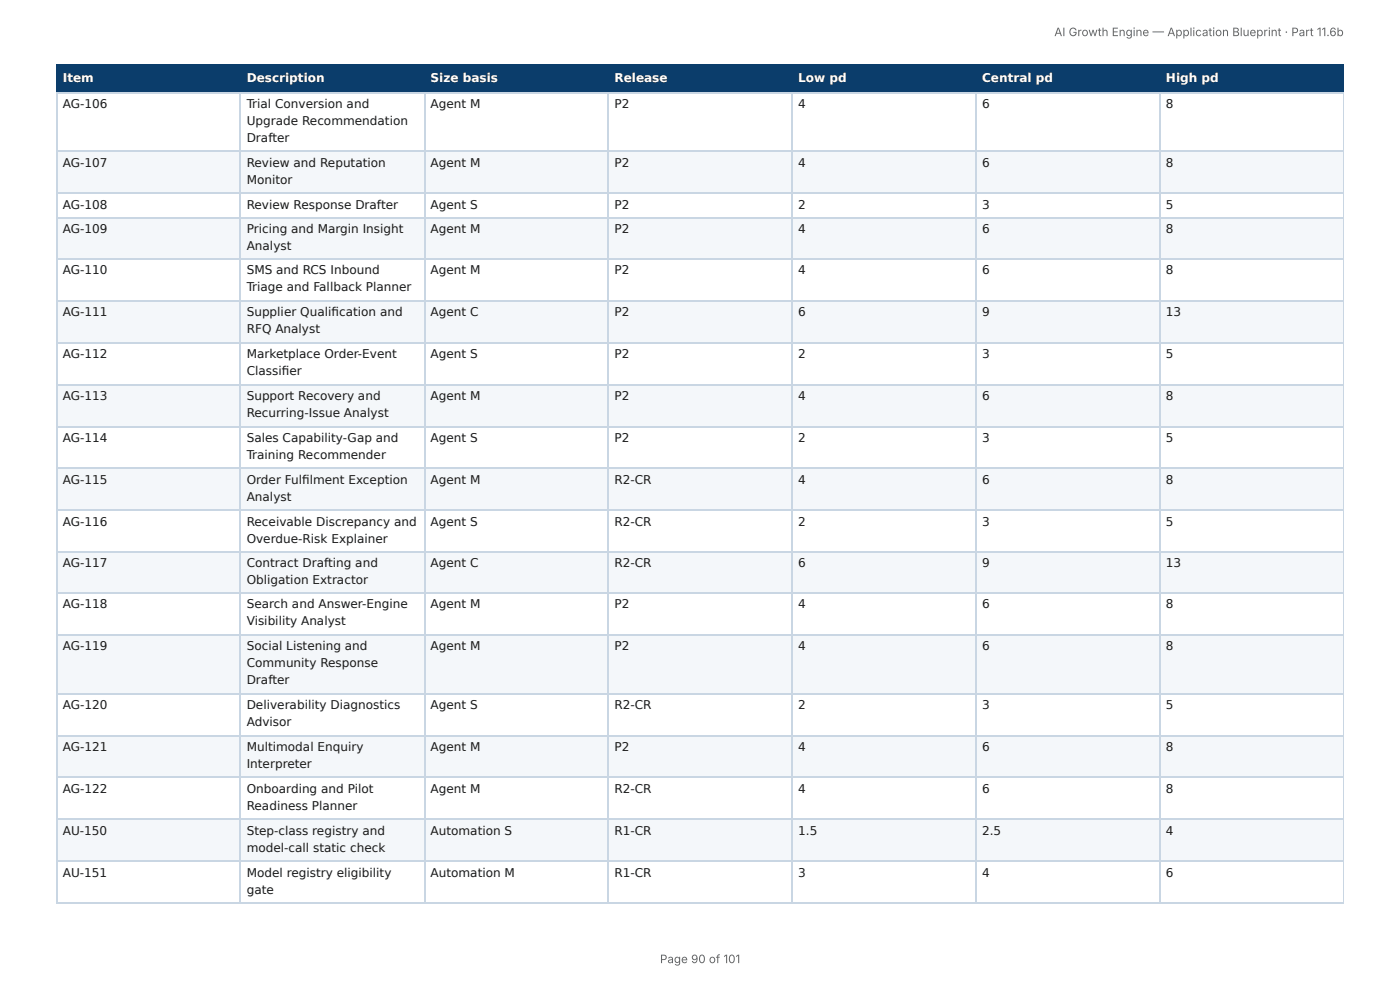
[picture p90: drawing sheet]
<svg xmlns="http://www.w3.org/2000/svg" width="297mm" height="210mm" viewBox="0 0 297 210" stroke-linecap="round" stroke-linejoin="round" font-family="sans-serif">
<defs><g id="words">
<g font-size="2.6" fill="#fff">
<text x="13.3" y="17.4">Item</text>
<text x="52.4" y="17.4">Description</text>
<text x="91.4" y="17.4">Size basis</text>
<text x="130.5" y="17.4">Release</text>
<text x="169.5" y="17.4">Low pd</text>
<text x="208.6" y="17.4">Central pd</text>
<text x="247.6" y="17.4">High pd</text>
</g>
<g font-size="2.6" fill="#1a1a1a">
<text x="13.3" y="22.9">AG-106</text>
<text x="52.4" y="22.9">Trial Conversion and</text>
<text x="91.4" y="22.9">Agent M</text>
<text x="130.5" y="22.9">P2</text>
<text x="169.5" y="22.9">4</text>
<text x="208.6" y="22.9">6</text>
<text x="247.6" y="22.9">8</text>
<text x="52.4" y="26.5">Upgrade Recommendation</text>
<text x="13.3" y="35.4">AG-107</text>
<text x="52.4" y="30.1">Drafter</text>
<text x="52.4" y="35.4">Review and Reputation</text>
<text x="91.4" y="35.4">Agent M</text>
<text x="130.5" y="35.4">P2</text>
<text x="169.5" y="35.4">4</text>
<text x="208.6" y="35.4">6</text>
<text x="247.6" y="35.4">8</text>
<text x="52.4" y="39">Monitor</text>
<text x="13.3" y="44.3">AG-108</text>
<text x="52.4" y="44.3">Review Response Drafter</text>
<text x="91.4" y="44.3">Agent S</text>
<text x="130.5" y="44.3">P2</text>
<text x="169.5" y="44.3">2</text>
<text x="208.6" y="44.3">3</text>
<text x="247.6" y="44.3">5</text>
<text x="13.3" y="49.6">AG-109</text>
<text x="52.4" y="49.6">Pricing and Margin Insight</text>
<text x="52.4" y="53.2">Analyst</text>
<text x="91.4" y="49.6">Agent M</text>
<text x="130.5" y="49.6">P2</text>
<text x="169.5" y="49.6">4</text>
<text x="208.6" y="49.6">6</text>
<text x="247.6" y="49.6">8</text>
<text x="13.3" y="58.2">AG-110</text>
<text x="52.4" y="58.2">SMS and RCS Inbound</text>
<text x="91.4" y="58.2">Agent M</text>
<text x="130.5" y="58.2">P2</text>
<text x="169.5" y="58.2">4</text>
<text x="208.6" y="58.2">6</text>
<text x="247.6" y="58.2">8</text>
<text x="52.4" y="61.8">Triage and Fallback Planner</text>
<text x="13.3" y="67.1">AG-111</text>
<text x="52.4" y="67.1">Supplier Qualifi cation and</text>
<text x="52.4" y="70.7">RFQ Analyst</text>
<text x="91.4" y="67.1">Agent C</text>
<text x="130.5" y="67.1">P2</text>
<text x="169.5" y="67.1">6</text>
<text x="208.6" y="67.1">9</text>
<text x="247.6" y="67.1">13</text>
<text x="13.3" y="76">AG-112</text>
<text x="52.4" y="76">Marketplace Order-Event</text>
<text x="91.4" y="76">Agent S</text>
<text x="130.5" y="76">P2</text>
<text x="169.5" y="76">2</text>
<text x="208.6" y="76">3</text>
<text x="247.6" y="76">5</text>
<text x="52.4" y="79.6">Classifi er</text>
<text x="13.3" y="84.9">AG-113</text>
<text x="52.4" y="84.9">Support Recovery and</text>
<text x="52.4" y="88.5">Recurring-Issue Analyst</text>
<text x="91.4" y="84.9">Agent M</text>
<text x="130.5" y="84.9">P2</text>
<text x="169.5" y="84.9">4</text>
<text x="208.6" y="84.9">6</text>
<text x="247.6" y="84.9">8</text>
<text x="13.3" y="93.8">AG-114</text>
<text x="52.4" y="93.8">Sales Capability-Gap and</text>
<text x="91.4" y="93.8">Agent S</text>
<text x="130.5" y="93.8">P2</text>
<text x="169.5" y="93.8">2</text>
<text x="208.6" y="93.8">3</text>
<text x="247.6" y="93.8">5</text>
<text x="52.4" y="97.4">Training Recommender</text>
<text x="13.3" y="102.7">AG-115</text>
<text x="52.4" y="102.7">Order Fulfi lment Exception</text>
<text x="52.4" y="106.3">Analyst</text>
<text x="91.4" y="102.7">Agent M</text>
<text x="130.5" y="102.7">R2-CR</text>
<text x="169.5" y="102.7">4</text>
<text x="208.6" y="102.7">6</text>
<text x="247.6" y="102.7">8</text>
<text x="13.3" y="111.6">AG-116</text>
<text x="52.4" y="111.6">Receivable Discrepancy and</text>
<text x="91.4" y="111.6">Agent S</text>
<text x="130.5" y="111.6">R2-CR</text>
<text x="169.5" y="111.6">2</text>
<text x="208.6" y="111.6">3</text>
<text x="247.6" y="111.6">5</text>
<text x="52.4" y="115.2">Overdue-Risk Explainer</text>
<text x="13.3" y="120.5">AG-117</text>
<text x="52.4" y="120.5">Contract Drafting and</text>
<text x="52.4" y="124.1">Obligation Extractor</text>
<text x="91.4" y="120.5">Agent C</text>
<text x="130.5" y="120.5">R2-CR</text>
<text x="169.5" y="120.5">6</text>
<text x="208.6" y="120.5">9</text>
<text x="247.6" y="120.5">13</text>
<text x="13.3" y="129.2">AG-118</text>
<text x="52.4" y="129.2">Search and Answer-Engine</text>
<text x="91.4" y="129.2">Agent M</text>
<text x="130.5" y="129.2">P2</text>
<text x="169.5" y="129.2">4</text>
<text x="208.6" y="129.2">6</text>
<text x="247.6" y="129.2">8</text>
<text x="52.4" y="132.8">Visibility Analyst</text>
<text x="13.3" y="138.1">AG-119</text>
<text x="52.4" y="138.1">Social Listening and</text>
<text x="52.4" y="141.7">Community Response</text>
<text x="91.4" y="138.1">Agent M</text>
<text x="130.5" y="138.1">P2</text>
<text x="169.5" y="138.1">4</text>
<text x="208.6" y="138.1">6</text>
<text x="247.6" y="138.1">8</text>
<text x="52.4" y="145.3">Drafter</text>
<text x="13.3" y="150.6">AG-120</text>
<text x="52.4" y="150.6">Deliverability Diagnostics</text>
<text x="52.4" y="154.2">Advisor</text>
<text x="91.4" y="150.6">Agent S</text>
<text x="130.5" y="150.6">R2-CR</text>
<text x="169.5" y="150.6">2</text>
<text x="208.6" y="150.6">3</text>
<text x="247.6" y="150.6">5</text>
<text x="13.3" y="159.4">AG-121</text>
<text x="52.4" y="159.4">Multimodal Enquiry</text>
<text x="91.4" y="159.4">Agent M</text>
<text x="130.5" y="159.4">P2</text>
<text x="169.5" y="159.4">4</text>
<text x="208.6" y="159.4">6</text>
<text x="247.6" y="159.4">8</text>
<text x="52.4" y="163.1">Interpreter</text>
<text x="13.3" y="168.3">AG-122</text>
<text x="52.4" y="168.3">Onboarding and Pilot</text>
<text x="52.4" y="172">Readiness Planner</text>
<text x="91.4" y="168.3">Agent M</text>
<text x="130.5" y="168.3">R2-CR</text>
<text x="169.5" y="168.3">4</text>
<text x="208.6" y="168.3">6</text>
<text x="247.6" y="168.3">8</text>
<text x="13.3" y="177.2">AU-150</text>
<text x="52.4" y="177.2">Step-class registry and</text>
<text x="91.4" y="177.2">Automation S</text>
<text x="130.5" y="177.2">R1-CR</text>
<text x="169.5" y="177.2">1.5</text>
<text x="208.6" y="177.2">2.5</text>
<text x="247.6" y="177.2">4</text>
<text x="52.4" y="180.8">model-call static check</text>
<text x="13.3" y="186.1">AU-151</text>
<text x="52.4" y="186.1">Model registry eligibility</text>
<text x="52.4" y="189.7">gate</text>
<text x="91.4" y="186.1">Automation M</text>
<text x="130.5" y="186.1">R1-CR</text>
<text x="169.5" y="186.1">3</text>
<text x="208.6" y="186.1">4</text>
<text x="247.6" y="186.1">6</text>
</g>
<g font-size="2.5" fill="#666">
<text x="223.9" y="7.7">AI Growth Engine — Application Blueprint · Part 11.6b</text>
<text x="140.2" y="204.5">Page 90 of 101</text>
</g>
</g></defs>
<g fill="#0b3d6b">
<path d="M12.1 14h39v5.5h-39z"/>
<path d="M51.1 14h38.9v5.5h-38.9z"/>
<path d="M90 14h39.2v5.5h-39.2z"/>
<path d="M129.2 14h39v5.5h-39z"/>
<path d="M168.2 14h39.2v5.5h-39.2z"/>
<path d="M207.4 14h38.9v5.5h-38.9z"/>
<path d="M246.3 14h39.1v5.5h-39.1z"/>
</g>
<g fill="#f4f7fa">
<path d="M12.1 32h39v8.9h-39z"/>
<path d="M51.1 32h38.9v8.9h-38.9z"/>
<path d="M90 32h39.2v8.9h-39.2z"/>
<path d="M129.2 32h39v8.9h-39z"/>
<path d="M168.2 32h39.2v8.9h-39.2z"/>
<path d="M207.4 32h38.9v8.9h-38.9z"/>
<path d="M246.3 32h39.1v8.9h-39.1z"/>
<path d="M12.1 46.2h39v8.9h-39z"/>
<path d="M51.1 46.2h38.9v8.9h-38.9z"/>
<path d="M90 46.2h39.2v8.9h-39.2z"/>
<path d="M129.2 46.2h39v8.9h-39z"/>
<path d="M168.2 46.2h39.2v8.9h-39.2z"/>
<path d="M207.4 46.2h38.9v8.9h-38.9z"/>
<path d="M246.3 46.2h39.1v8.9h-39.1z"/>
<path d="M12.1 64h39v8.9h-39z"/>
<path d="M51.1 64h38.9v8.9h-38.9z"/>
<path d="M90 64h39.2v8.9h-39.2z"/>
<path d="M129.2 64h39v8.9h-39z"/>
<path d="M168.2 64h39.2v8.9h-39.2z"/>
<path d="M207.4 64h38.9v8.9h-38.9z"/>
<path d="M246.3 64h39.1v8.9h-39.1z"/>
<path d="M12.1 81.8h39v8.7h-39z"/>
<path d="M51.1 81.8h38.9v8.7h-38.9z"/>
<path d="M90 81.8h39.2v8.7h-39.2z"/>
<path d="M129.2 81.8h39v8.7h-39z"/>
<path d="M168.2 81.8h39.2v8.7h-39.2z"/>
<path d="M207.4 81.8h38.9v8.7h-38.9z"/>
<path d="M246.3 81.8h39.1v8.7h-39.1z"/>
<path d="M12.1 99.3h39v8.9h-39z"/>
<path d="M51.1 99.3h38.9v8.9h-38.9z"/>
<path d="M90 99.3h39.2v8.9h-39.2z"/>
<path d="M129.2 99.3h39v8.9h-39z"/>
<path d="M168.2 99.3h39.2v8.9h-39.2z"/>
<path d="M207.4 99.3h38.9v8.9h-38.9z"/>
<path d="M246.3 99.3h39.1v8.9h-39.1z"/>
<path d="M12.1 117.1h39v8.9h-39z"/>
<path d="M51.1 117.1h38.9v8.9h-38.9z"/>
<path d="M90 117.1h39.2v8.9h-39.2z"/>
<path d="M129.2 117.1h39v8.9h-39z"/>
<path d="M168.2 117.1h39.2v8.9h-39.2z"/>
<path d="M207.4 117.1h38.9v8.9h-38.9z"/>
<path d="M246.3 117.1h39.1v8.9h-39.1z"/>
<path d="M12.1 134.9h39v12.5h-39z"/>
<path d="M51.1 134.9h38.9v12.5h-38.9z"/>
<path d="M90 134.9h39.2v12.5h-39.2z"/>
<path d="M129.2 134.9h39v12.5h-39z"/>
<path d="M168.2 134.9h39.2v12.5h-39.2z"/>
<path d="M207.4 134.9h38.9v12.5h-38.9z"/>
<path d="M246.3 134.9h39.1v12.5h-39.1z"/>
<path d="M12.1 156.3h39v8.7h-39z"/>
<path d="M51.1 156.3h38.9v8.7h-38.9z"/>
<path d="M90 156.3h39.2v8.7h-39.2z"/>
<path d="M129.2 156.3h39v8.7h-39z"/>
<path d="M168.2 156.3h39.2v8.7h-39.2z"/>
<path d="M207.4 156.3h38.9v8.7h-38.9z"/>
<path d="M246.3 156.3h39.1v8.7h-39.1z"/>
<path d="M12.1 173.9h39v8.9h-39z"/>
<path d="M51.1 173.9h38.9v8.9h-38.9z"/>
<path d="M90 173.9h39.2v8.9h-39.2z"/>
<path d="M129.2 173.9h39v8.9h-39z"/>
<path d="M168.2 173.9h39.2v8.9h-39.2z"/>
<path d="M207.4 173.9h38.9v8.9h-38.9z"/>
<path d="M246.3 173.9h39.1v8.9h-39.1z"/>
</g>
<path d="M11.9 13.9h273.5M11.9 19.6h273.5M12 13.8v6M51 13.8v6M90.2 13.8v6M129.1 13.8v6M168.3 13.8v6M207.2 13.8v6M246.4 13.8v6" fill="none" stroke="#0b3d6b" stroke-width=".24"/>
<path d="M285.3 13.8v6" fill="none" stroke="#0b3d6b" stroke-width=".21"/>
<g fill="none" stroke="#c9d6e3" stroke-width=".24">
<path d="M11.9 19.6h273.5M12 19.8v171.9M51 19.8v171.9M90.2 19.8v171.9M129.1 19.8v171.9M168.3 19.8v171.9M207.2 19.8v171.9M246.4 19.8v171.9M11.9 32.2h273.5M11.9 41h273.5M11.9 46.3h273.5M11.9 55h273.5"/>
<path d="M11.9 63.9h273.5M11.9 72.8h273.5M11.9 81.7h273.5M11.9 90.6h273.5M11.9 99.5h273.5M11.9 108.4h273.5M11.9 117.3h273.5M11.9 125.9h273.5M11.9 134.8h273.5M11.9 147.3h273.5M11.9 156.2h273.5M11.9 165.1h273.5"/>
<path d="M11.9 174h273.5M11.9 182.9h273.5M11.9 191.8h273.5"/>
</g>
<path d="M285.3 19.8v171.9" fill="none" stroke="#c9d6e3" stroke-width=".21"/>
<use href="#words"/>
</svg>
